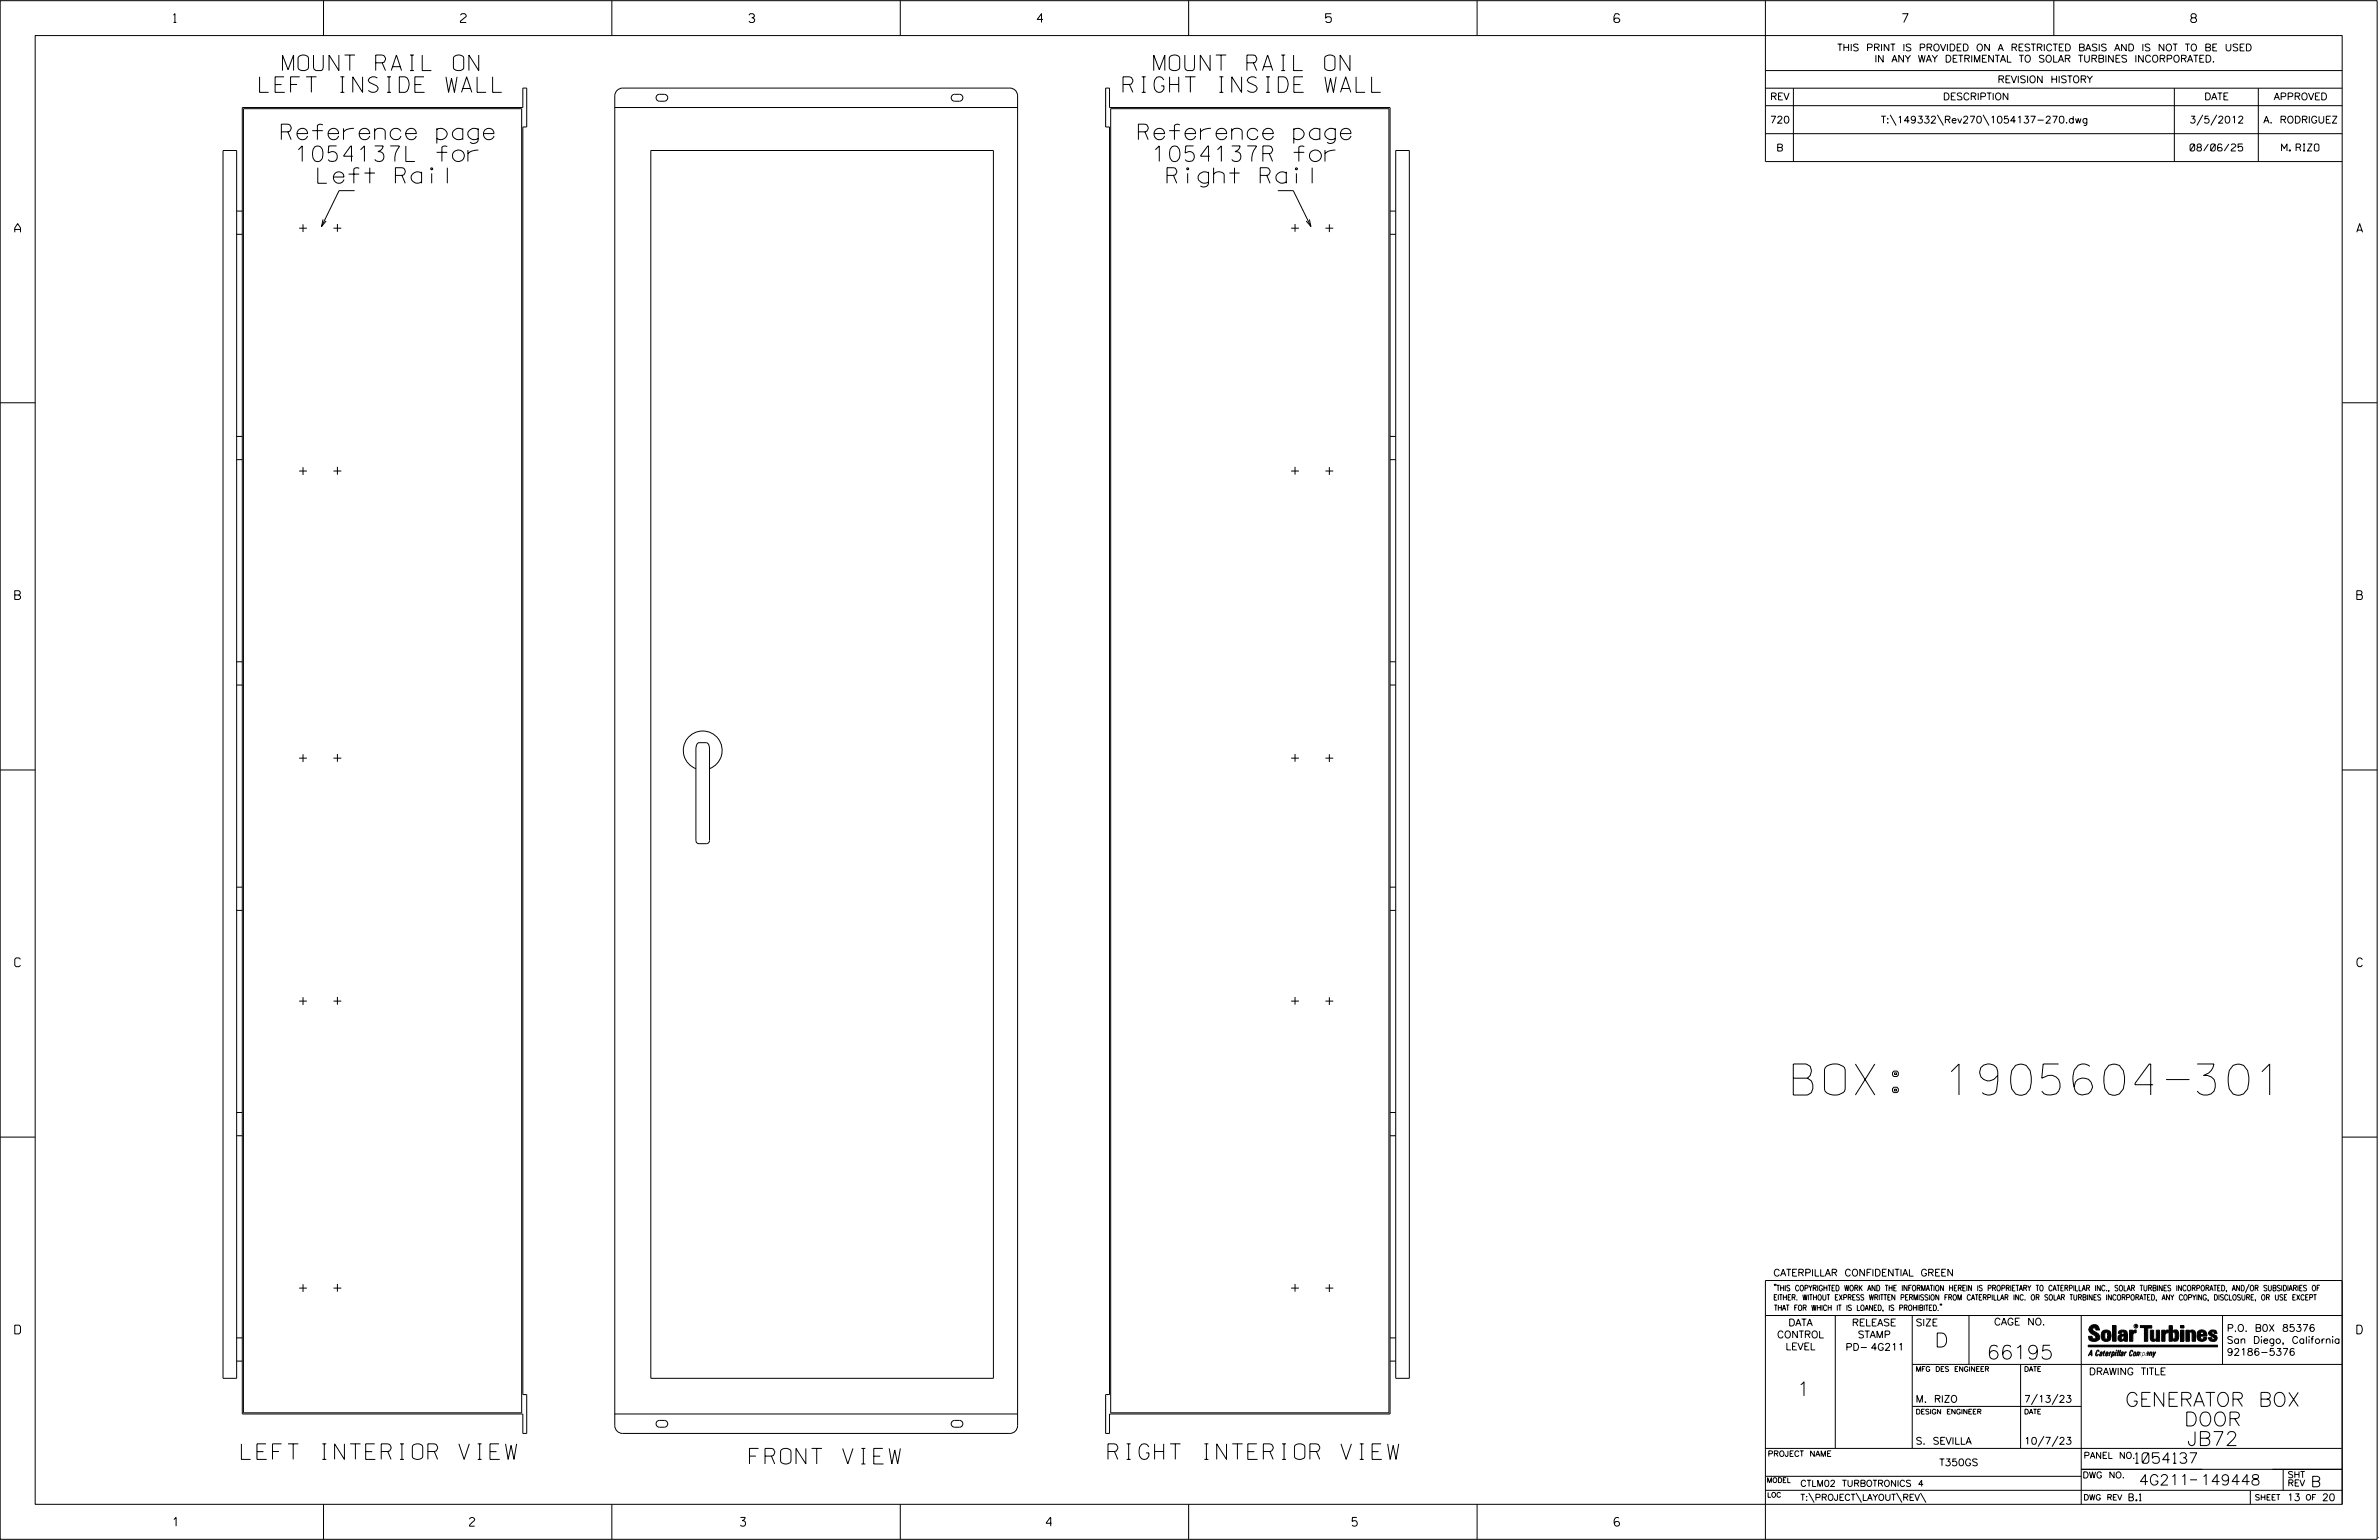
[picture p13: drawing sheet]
<svg xmlns="http://www.w3.org/2000/svg" width="864mm" height="559mm" viewBox="0 0 864 559" stroke-linecap="round" stroke-linejoin="round" font-family="sans-serif">
<defs><g id="words">
<text font-size="11.3" x="651" y="397.3">BOX: 1905604-301</text>
<g font-size="5.6">
<text x="102.5" y="25.6">MOUNT RAIL ON</text>
<text x="418.8" y="25.6">MOUNT RAIL ON</text>
<text x="94.2" y="33.5">LEFT INSIDE WALL</text>
<text x="407.7" y="33.5">RIGHT INSIDE WALL</text>
<text x="102.1" y="50.7">Reference page</text>
<text x="413.2" y="50.7">Reference page</text>
<text x="107.8" y="58.6">1054137L for</text>
<text x="418.9" y="58.6">1054137R for</text>
<text x="115.4" y="66.5">Left Rail</text>
<text x="423.6" y="66.5">Right Rail</text>
<text x="87.6" y="529.5">LEFT INTERIOR VIEW</text>
<text x="272.1" y="531.2">FRONT VIEW</text>
<text x="402.2" y="529.5">RIGHT INTERIOR VIEW</text>
</g>
<g font-size="5.1">
<text x="702.3" y="488.8">D</text>
<text x="721.2" y="493.2">66195</text>
<text x="652.2" y="506.5">1</text>
<text x="771.5" y="510.3">GENERATOR BOX</text>
<text x="792.8" y="517.4">DOOR</text>
<text x="793.9" y="524.5">JB72</text>
</g>
<g font-size="3.8">
<text x="775.1" y="531">1054137</text>
<text x="776.5" y="538.9">4G211</text>
<text x="798.8" y="538.9">149448</text>
<text x="838.8" y="539.5">B</text>
</g>
<g font-size="3.2">
<text x="63" y="8.2">1</text>
<text x="167.2" y="8.2">2</text>
<text x="271.8" y="8.2">3</text>
<text x="376.5" y="8.2">4</text>
<text x="481.2" y="8.2">5</text>
<text x="690.6" y="8.2">7</text>
<text x="795.3" y="8.2">8</text>
<text x="5.4" y="84.3">A</text>
<text x="855.5" y="84.3">A</text>
<text x="5.4" y="217.5">B</text>
<text x="855.6" y="217.5">B</text>
<text x="5.4" y="350.8">C</text>
<text x="855.6" y="350.8">C</text>
<text x="5.4" y="484">D</text>
<text x="855.6" y="484">D</text>
<text x="62.8" y="553.8">1</text>
<text x="170.4" y="553.8">2</text>
<text x="268.8" y="553.8">3</text>
<text x="379.8" y="553.8">4</text>
<text x="490.8" y="553.8">5</text>
<text x="585.9" y="553.8">6</text>
</g>
<g font-size="2.5">
<text x="666.9" y="18.5">THIS PRINT IS PROVIDED ON A RESTRICTED BASIS AND IS NOT TO BE USED</text>
<text x="680.5" y="22.6">IN ANY WAY DETRIMENTAL TO SOLAR TURBINES INCORPORATED.</text>
<text x="725.1" y="30">REVISION HISTORY</text>
<text x="642.6" y="36.3">REV</text>
<text x="705.3" y="36.3">DESCRIPTION</text>
<text x="800.2" y="36.3">DATE</text>
<text x="825.4" y="36.3">APPROVED</text>
<text x="642.5" y="44.7">720</text>
<text x="682.8" y="44.7">T:\149332\Rev270\1054137-270.dwg</text>
<text x="794.8" y="44.7">3/5/2012</text>
<text x="821.6" y="44.7">A. RODRIGUEZ</text>
<text x="644.8" y="54.8">B</text>
<text x="795" y="54.8">08/06/25</text>
<text x="828.2" y="54.8">M. RIZO</text>
<text x="643.8" y="463">CATERPILLAR CONFIDENTIAL GREEN</text>
<text x="645.1" y="485.5">CONTROL</text>
<text x="649.2" y="481.1">DATA</text>
<text x="672.3" y="481.1">RELEASE</text>
<text x="674.4" y="485.5">STAMP</text>
<text x="695.4" y="481.1">SIZE</text>
<text x="723.8" y="480.8">CAGE NO.</text>
<text x="808.4" y="483.1">P.O. B0X 85376</text>
<text x="648.2" y="489.8">LEVEL</text>
<text x="669.9" y="490">PD- 4G211</text>
<text x="808.4" y="487.5">San Diego, California</text>
<text x="808.4" y="491.8">92186-5376</text>
<text x="758.3" y="498.9">DRAWING TITLE</text>
<text x="695.4" y="508.9">M. RIZO</text>
<text x="734.8" y="508.9">7/13/23</text>
<text x="695.4" y="524.1">S. SEVILLA</text>
<text x="734.8" y="524.1">10/7/23</text>
<text x="704" y="531.9">T350GS</text>
<text x="772.8" y="544.6">B.1</text>
<text x="830.2" y="544.6">13</text>
<text x="842.9" y="544.6">20</text>
</g>
<g font-size="2.3">
<text x="756.4" y="529.2">PANEL NO.</text>
<text x="653.5" y="539.4">CTLM02 TURBOTRONICS 4</text>
<text x="756" y="536.3">DWG NO.</text>
<text x="830.4" y="539.3">REV</text>
<text x="830.4" y="536.2">SHT</text>
<text x="653.5" y="544.5">T:\PROJECT\LAYOUT\REV\</text>
</g>
<g font-size="2">
<text x="643.8" y="468.4">&quot;THIS COPYRIGHTED WORK AND THE INFORMATION HEREIN IS PROPRIETARY TO CATERPILLAR INC., SOLAR TURBINES INCORPORATED, AND/OR SUBSIDIARIES OF</text>
<text x="643.8" y="471.8">EITHER. WITHOUT EXPRESS WRITTEN PERMISSION FROM CATERPILLAR INC. OR SOLAR TURBINES INCORPORATED, ANY COPYING, DISCLOSURE, OR USE EXCEPT</text>
<text x="644" y="475.6">THAT FOR WHICH IT IS LOANED, IS PROHIBITED.&quot;</text>
<text x="641.7" y="528.5">PROJECT NAME</text>
<text x="756.3" y="544.3">DWG REV</text>
<text x="818.5" y="544.3">SHEET</text>
<text x="836.9" y="544.3">OF</text>
</g>
<g font-size="1.8">
<text x="695.4" y="497.6">MFG DES ENGINEER</text>
<text x="734.8" y="497.6">DATE</text>
<text x="695.4" y="513.1">DESIGN ENGINEER</text>
<text x="734.8" y="513.1">DATE</text>
<text x="641.3" y="538">MODEL</text>
<text x="641.5" y="543.3">LOC</text>
</g>
<text font-size=".9" x="775.1" y="481.7">R</text>
</g></defs>
<g fill="none" stroke="#000" stroke-width=".36">
<path d="M.1 .2h862.8v558.4h-862.8zM12.8 12.9h837.4v533h-837.4zM117.4 .2v12.7M222.1 .2v12.7M326.8 .2v12.7M431.5 .2v12.7M536.2 .2v12.7M587.9 5.5l-.5-.5h-1l-.5 1v1.7l.5 .4h1l.6-.4v-.6l-.6-.5h-1l-.5 .5M640.9 .2v58.4h209.3M745.6 .2v12.7M87.9 39h101.9v-7h1.4v14.1h-1.4v459.9h1.4v14.1h-1.4v-7h-101.9zM88.4 39.4h101v473.3h-101z"/>
<path d="M223.2 39h146.2M224 32.8l1.1-.7 .9-.1h140.6a2.83 2.83 0 0 1 2.8 2.8v482.5a2.83 2.83 0 0 1-2.8 2.8h-140.6a2.89 2.89 0 0 1-2.8-2.8v-482.5l.1-.9zM238.7 34.5l2.4-.3a1.25 1.25 0 0 1 1.3 1.3 1.25 1.25 0 0 1-1.3 1.2h-1.7a1.26 1.26 0 0 1-1.2-.8 1.26 1.26 0 0 1 .5-1.4zM345.5 34.7l.6-.4 2.2-.1a1.25 1.25 0 0 1 1.2 1.3 1.25 1.25 0 0 1-1.2 1.2l-2.5-.2-.5-1zM401.4 32h1.4v7h101.8v474.1h-101.8v7h-1.4v-14.1h1.4v-459.9h-1.4zM403.2 39.4h101v473.3h-101zM640.9 25.6h209.3M640.9 32h209.3M640.9 38.3h209.3M651 32v26.6M789.3 32v26.6M819.8 32v26.6"/>
<path d="M81 54.6h4.9v445.5h-4.9zM236.3 54.6h124.3v445.5h-124.3zM506.7 54.6h4.9v445.5h-4.9zM640.9 48.5h209.3M686.2 41.7l2.1 3.8M703.3 41.7l2.2 3.8M719.9 41.7l2.1 3.8M799.6 41.7l-2.1 3.8M804.7 41.7l-2.2 3.8M85.9 76.6h2M117.3 79.6l-.6 2.6 1.7-2M128.7 69.2h-5.6l-6.4 13"/>
<path d="M469.5 69.2l6.4 13M475.3 79.6l.6 2.6-1.7-2M504.6 76.6h2.1M85.9 85h2M108.6 82.8h2.8M110 81.4v2.8M121.1 82.8h2.8M122.5 81.3v2.8M468.7 82.8h2.8M470.1 81.3v2.8M481.2 82.8h2.8M482.6 81.4v2.8"/>
<path d="M504.6 85h2.1M.1 146.2h12.7M85.9 158.4h2M504.6 158.4h2.1M850.2 146.2h12.7M85.9 166.8h2M108.6 170.9h2.8M110 169.5v2.8M121.1 170.9h2.8M122.5 169.4v2.8M468.7 170.9h2.8M470.1 169.4v2.8"/>
<path d="M481.2 170.9h2.8M482.6 169.5v2.8M504.6 166.8h2.1M85.9 248.6h2M85.9 240.1h2M504.6 248.6h2.1M504.6 240.1h2.1M.1 279.4h12.7M108.6 275.1h2.8M110 273.7v2.8M121.1 275.1h2.8M122.5 273.6v2.8"/>
<path d="M252.6 278.9a7 7 0 0 1-3.1-10.8 7 7 0 0 1 11.2 0 7 7 0 0 1-3.1 10.8M253.3 269.7l3.1-.2a2.03 2.03 0 0 1 1.2 2.3v33.2l-.3 .7-.5 .4h-3l-.7-.2-.5-.9v-33.2l.2-1.3zM468.7 275.1h2.8M470.1 273.6v2.8M481.2 275.1h2.8M482.6 273.7v2.8M850.2 279.4h12.7M85.9 330.3h2M85.9 321.9h2M504.6 330.3h2.1M504.6 321.9h2.1M108.6 363.3h2.8"/>
<path d="M110 361.8v2.9M121.1 363.3h2.8M122.5 361.7v2.9M468.7 363.3h2.8M470.1 361.7v2.9M481.2 363.3h2.8M482.6 361.8v2.9M.1 412.6h12.7M85.9 412.1h2M85.9 403.7h2M504.6 412.1h2.1M504.6 403.7h2.1"/>
<path d="M850.2 412.6h12.7M108.6 467.4h2.8M110 466v2.8M121.1 467.4h2.8M122.5 465.9v2.8M468.7 467.4h2.8M470.1 465.9v2.8M481.2 467.4h2.8M482.6 466v2.8M640.9 477.3h209.3M644.2 466.1l-.1 .4M644.7 466.1l-.2 .4"/>
<path d="M666.2 477.3v48.3M694.2 477.3v48.3M704.4 473.3l-.1 .4M704.8 473.3l-.1 .4M714.8 477.3v17.8M755.5 477.3v68.6M806.8 477.3v17.8M816.5 466l-1.4 3.1M850.2 464.6h-209.3v94M850.2 464.8v81.1M85.9 493.9h2M85.9 485.5h2"/>
<path d="M504.6 493.9h2.1M504.6 485.5h2.1M694.2 495.1h156M733.5 495.1v30.5M758.6 481.4a2.02 2.02 0 0 1 3.1-.1l.5 1.3h-1.3l-.2-.6-.4-.2-.6 .1-.1 .4 .4 .7a2.46 2.46 0 0 1 2.2 2.9 2.83 2.83 0 0 1-3.8 .3l-.3-1.3h1.3l.2 .7 .6 .3 .5-.2 .2-.5-.4-.6-1.9-1.2-.4-.9zM759.2 491.3h-.7l.7-1.2v1.9h.2l-.1-2.1-1.3 2.1 .5-.5h.7M761.3 490l.3-.2 .4 .3-.1 .3-.3-.4-.4 .3-.3 1.6h.4l.4-.5-.3 .6-.4 .1-.3-.4zM762.6 490.6l.5-.1-.1 1.4h-.9a.74 .74 0 0 1 .9-.8l-.3 .7-.5 .1 .2-.5 .6-.2v-.5l-.7 .2zM763 483.2a2.17 2.17 0 0 1 3.1 0l.3 1.4-.3 1.5a2.17 2.17 0 0 1-3.1 0l-.3-1.5zM763.6 490.5l.4-.4 .2 .6h-.3l-.3 .9 .2 .4-.3-.1zM764.1 483.7l.5-.4 .4 .3v2.2l-.4 .2-.5-.2zM764.6 491.1l.6 .2v-.7l-.4-.1-.4 .6-.1 .8h.6"/>
<path d="M764.6 491.1l-.1 .8h.4M764.6 482.6v.8M764.8 490.7l.4 .1v.3h-.6zM765 491.5l-.1 .4zM766 490.5l-.5 1.5zM766 490.8l.4-.3-.4 .4M766.9 481h1.3v5.7h-1.3zM767 490.8l.5 .1-.3 .8-.4 .2zM767.3 490.5h-.5l-.5 2M767.3 490.5a.8 .8 0 0 1 .2 1 .8 .8 0 0 1-.9 .4l-.1 .6M767.3 490.5l-.1 .2M768.1 490.5l-.4 1.5z"/>
<path d="M768.2 489.9h.3l-.1 .2h-.2zM769 489.9l-.5 2.1zM769.7 489.9l-.6 2.1zM770.1 491.4l.5-.3-.5 .8zM770.4 491.9h.1M770.6 491.1l.1-.4-.7 .2 .1-.3 .6-.1 .2 .3-.5 1.1M770.6 491.1a.74 .74 0 0 0-.8 .8h.6M771 484.8h-.7l-.3 .6 .4 .7 .5-.3 .1-2.4h-.8l-.1 .4h-1.2a1.71 1.71 0 0 1 1.8-1.3 1.71 1.71 0 0 1 1.6 1.4v2.8h-1.1l-.1-.6M771 484.2l-1.5 .1a1.41 1.41 0 0 0 0 2.4l.5 .1 1.1-.7M771.2 486.1h-.1M771.4 490.5l.1 .3 .4-.3-.9 1.5zM771.5 490.8h.1"/>
<path d="M773 482.7h1.2v.5l.5-.5 .7-.1v1h-.6l-.5 .4-.1 2.7h-1.2zM773.3 490.3l.6-.4 .4 .2-.1 .4-.3-.4a1.28 1.28 0 0 0-.5 1.8l.6-.4-.1 .4-.8 .1zM774.7 490.8l.5-.3a.88 .88 0 0 1 .2 .9 .88 .88 0 0 1-.7 .7l-.2-.2zM774.8 490.9h.5l-.3 1h-.3l-.2-.2zM775.2 490.5l-.1 .2M776.8 481h4.3v.9h-1.5v4.8h-1.3M776.8 490.6l-.8 .2v-.3l-.4 1.5 .8-1.3v1.3l.3-1.2M779.3 491.1h.4M779.6 490.5h.3l-.3 1.4M779.6 490.7h.2l-.1 .4M779.7 491.1l-.1 .4M779.7 491.1l-.4 .2"/>
<path d="M780.1 492l.4-1.5 .1 .3 .3-.3 .3 .2-.3 1.3v-1.3l-.7 1.3M780.6 482.7h1.2v2.7l.1 .4 .4 .3 .4-.7v-2.7h1.2l.1 4h-1.3v-.5l-1.1 .6-.7-.3-.3-.7zM781.6 492.5l1-2-.8 1.3-.2-1.3-.2 2M784.7 482.7h1.2v.5l.5-.5 .7-.1v1h-.5l-.6 .4-.1 2.7h-1.2zM787.4 481h1.2v2a1.4 1.4 0 0 1 2.2 .2l.1 1.4-.4 1.9-1.5 .1-.4-.5v-1l.5 .9 .5-.3v-2.1l-.5-.4-.5 .7v2.8h-1.2zM791.5 482.7h1.3v4h-1.3zM791.5 481h1.3v.9h-1.3zM793.5 482.7h1.3v.4l.7-.5 1.1 .2 .4 .6v3.3h-1.2l-.3-3.4-.7 .2v3.2h-1.3zM794.8 483.1h.1M797.7 483.2a1.92 1.92 0 0 1 2.4-.5 1.92 1.92 0 0 1 1 2.1h-2.3v.8l.6 .5 .5-.3v-.5h1.2a1.83 1.83 0 0 1-2.1 1.4 1.83 1.83 0 0 1-1.5-2.1zM798.8 484.2v.6M799.1 483.4h.6l.2 .8h-1.1z"/>
<path d="M804.6 482.9a1.84 1.84 0 0 0-2.9 .8 3.3 3.3 0 0 0 2.2 1.9l-.5 .5-.4-.3-.1-.4h-1.2l.1 .6a1.92 1.92 0 0 0 2.9 .4M804.9 483.8h-1.2l-.2-.6-.5 .1-.1 .3 .1 .3 1.8 .9M805.1 488.1h-47.1v.6h47.1M223.2 513.1h146.2M238.7 515.6l2.4-.2a1.24 1.24 0 0 1 1.3 1.2 1.24 1.24 0 0 1-1.3 1.3h-1.7a1.24 1.24 0 0 1-1.2-.9 1.24 1.24 0 0 1 .5-1.4zM345.5 515.9l.6-.4 2.2-.1a1.23 1.23 0 0 1 1.2 1.2 1.23 1.23 0 0 1-1.2 1.3l-2.5-.3-.5-1zM694.2 510.3h61.3M739.6 505.8l-2.2 3.9M747.1 505.8l-2.2 3.9M640.9 525.6h209.2M640.9 535.7h114.6M742 521.1l-2.2 3.8"/>
<path d="M747.1 521.1l-2.2 3.8M755.5 533.2h94.7M795 537h2.6M828.8 533.2v7.6M117.4 545.9v12.7M222.1 545.9v12.7M326.8 545.9v12.7M431.5 545.9v12.7M536.2 545.9v12.7M640.9 540.8h209.3M656.6 541.7l2 3.5M673.8 541.7l1.9 3.5"/>
<path d="M688.4 541.7l2 3.5M697.2 541.7l1.9 3.5M816.9 541v4.9M863.5 558h.1"/>
<circle cx="775.4" cy="481.2" r=".69"/>
</g>
<g fill="#000">
<path d="M768.1 490.5l-.4 1.5zM768.2 489.9h.3l-.1 .2h-.2zM769 489.9l-.5 2.1zM769.7 489.9l-.6 2.1zM791.5 481h1.3v.9h-1.3zM791.5 482.7h1.3v4h-1.3zM758 488.1h47.1v.6h-47.1z"/>
<path d="M759.2 489.9l-1.2 2.1 .5-.5h.7v.5h.2zM759.2 490.1v1.2h-.7z" fill-rule="evenodd"/>
<path d="M758.6 481.4a2.02 2.02 0 0 1 3.1-.1l.5 1.3h-1.3l-.2-.6-.4-.2-.6 .1-.1 .4 .4 .7a2.46 2.46 0 0 1 2.2 2.9 2.83 2.83 0 0 1-3.8 .3l-.3-1.3h1.3l.2 .7 .6 .3 .5-.2 .2-.5-.4-.6-1.9-1.2-.4-.9z" fill-rule="evenodd"/>
<path d="M761.3 490l.3-.2 .4 .3-.1 .3-.3-.4-.4 .3-.3 1.6h.4l.4-.5-.3 .6-.4 .1-.3-.4z" fill-rule="evenodd"/>
<path d="M762.6 490.6l.5-.1-.1 1.4h-.9a.74 .74 0 0 1 .9-.8l-.6 .3-.2 .5 .5-.1 .3-.6v-.5l-.7 .2z" fill-rule="evenodd"/>
<path d="M763.6 490.5l.4-.4 .2 .6h-.3l-.3 .9 .2 .4-.3-.1z" fill-rule="evenodd"/>
<path d="M764.8 490.5l.5 .3-.1 .5h-.6l.6-.2v-.3l-.4-.1-.3 1.2h.4l.3-.4-.6 .6-.3-.2v-.4z" fill-rule="evenodd"/>
<path d="M763 483.2a2.17 2.17 0 0 1 3.1 0l.3 1.4-.3 1.5a2.17 2.17 0 0 1-3.1 0l-.3-1.5zM764.1 483.7v2.1l.5 .2 .4-.2v-2.2l-.4-.3z" fill-rule="evenodd"/>
<path d="M766 490.5v.3l.4-.1-.4 .2-.5 1.1z" fill-rule="evenodd"/>
<path d="M766.8 490.5l-.5 2 .3-.6a.71 .71 0 0 0 .9-.5 .71 .71 0 0 0-.4-.9zM767 490.8l.5 .1-.3 .8-.4 .2z" fill-rule="evenodd"/>
<path d="M766.9 481h1.3v5.7h-1.3z" fill-rule="evenodd"/>
<path d="M770.1 490.6l.6-.1 .2 .3-.4 1.2-.5 .1-.2-.5 .3-.5h.5l-.7 .5v.3l.4-.1 .4-.9-.5-.2-.2 .2z" fill-rule="evenodd"/>
<path d="M769.4 482.8l-.5 1h1.2l.1-.4h.8v.8l-1.5 .1a1.41 1.41 0 0 0 0 2.4l.5 .1 1.1-.7 .1 .6h1.1v-2.8a1.79 1.79 0 0 0-2.4-1.2zM770.3 484.8h.7l-.1 1-.5 .3-.4-.7z" fill-rule="evenodd"/>
<path d="M771.4 490.5l.1 .3 .4-.3-.9 1.5z" fill-rule="evenodd"/>
<path d="M773 482.7h1.2v.5l.5-.5 .7-.1v1h-.6l-.5 .4-.1 2.7h-1.2z" fill-rule="evenodd"/>
<path d="M773.3 490.3l.6-.4 .4 .2-.1 .4-.3-.4a1.28 1.28 0 0 0-.5 1.8l.6-.4-.3 .5h-.6z" fill-rule="evenodd"/>
<path d="M774.7 490.8l-.2 1.1h.7a.96 .96 0 0 0 0-1.4zM774.8 490.9h.5l-.1 .6-.5 .4-.2-.2z" fill-rule="evenodd"/>
<path d="M776 490.5v.3l.4-.3 .2 .3 .7-.2-.3 1.4v-1.3l-.6 1.3v-1.3l-.8 1.3z" fill-rule="evenodd"/>
<path d="M776.8 481h4.3v.9h-1.5v4.8h-1.3v-4.8h-1.5z" fill-rule="evenodd"/>
<path d="M777.9 490.5l-.5 2 .3-.6a.71 .71 0 0 0 .9-.5 .71 .71 0 0 0-.4-.9zM778.1 490.8l.3-.1 .1 .4-.5 .8-.2-.5z" fill-rule="evenodd"/>
<path d="M779.3 490.6l.6-.1-.3 1.5-.7-.1a.67 .67 0 0 1 .8-.8l-.6 .3-.1 .5 .4-.1 .4-.9-.4-.2-.3 .2z" fill-rule="evenodd"/>
<path d="M780.5 490.5l.1 .3 .3-.3 .3 .2-.3 1.3v-1.3l-.8 1.3z" fill-rule="evenodd"/>
<path d="M780.6 482.7h1.2v2.7l.1 .4 .4 .3 .4-.7v-2.7h1.2l.1 4h-1.3v-.5l-1.1 .6-.7-.3-.3-.7z" fill-rule="evenodd"/>
<path d="M781.6 490.5l.2 1.3 .8-1.3-1.2 2z" fill-rule="evenodd"/>
<path d="M784.7 482.7h1.2v.5l.5-.5 .7-.1v1h-.5l-.6 .4-.1 2.7h-1.2z" fill-rule="evenodd"/>
<path d="M787.4 481h1.2v2a1.4 1.4 0 0 1 2.2 .2l.1 1.4-.4 1.9-1.5 .1-.4-.5v-1l.5 .9 .5-.3v-2.1l-.5-.4-.5 .7v2.8h-1.2z" fill-rule="evenodd"/>
<path d="M793.5 482.7h1.3v.4a1.29 1.29 0 0 1 2.2 .3v3.3h-1.2l-.3-3.4-.7 .2v3.2h-1.3z" fill-rule="evenodd"/>
<path d="M797.7 483.2a1.92 1.92 0 0 1 2.4-.5 1.92 1.92 0 0 1 1 2.1h-2.3v.8l.6 .5 .5-.3v-.5h1.2a1.83 1.83 0 0 1-2.1 1.4 1.83 1.83 0 0 1-1.5-2.1zM799.1 483.4l-.3 .8h1.1l-.2-.8z" fill-rule="evenodd"/>
<path d="M801.9 483.2a1.94 1.94 0 0 1 3 .1v.5h-1.2l-.2-.6-.5 .1-.1 .3 .1 .3 1.8 .9a1.2 1.2 0 0 1 .1 1.3 1.2 1.2 0 0 1-1.2 .7l-1.6-.4-.4-1h1.2l.1 .4 .4 .3 .5-.5a3.3 3.3 0 0 1-2.2-1.9z" fill-rule="evenodd"/>
<circle cx="761.4" cy="492" r=".07"/>
<circle cx="762.2" cy="485.1" r=".07"/>
<circle cx="769.3" cy="492" r=".07"/>
<circle cx="773.1" cy="486.7" r=".07"/>
<circle cx="773.6" cy="492" r=".07"/>
<circle cx="791.5" cy="486.7" r=".07"/>
<circle cx="791.5" cy="481" r=".07"/>
<circle cx="794.8" cy="486.7" r=".07"/>
</g>
<use href="#words"/>
</svg>
